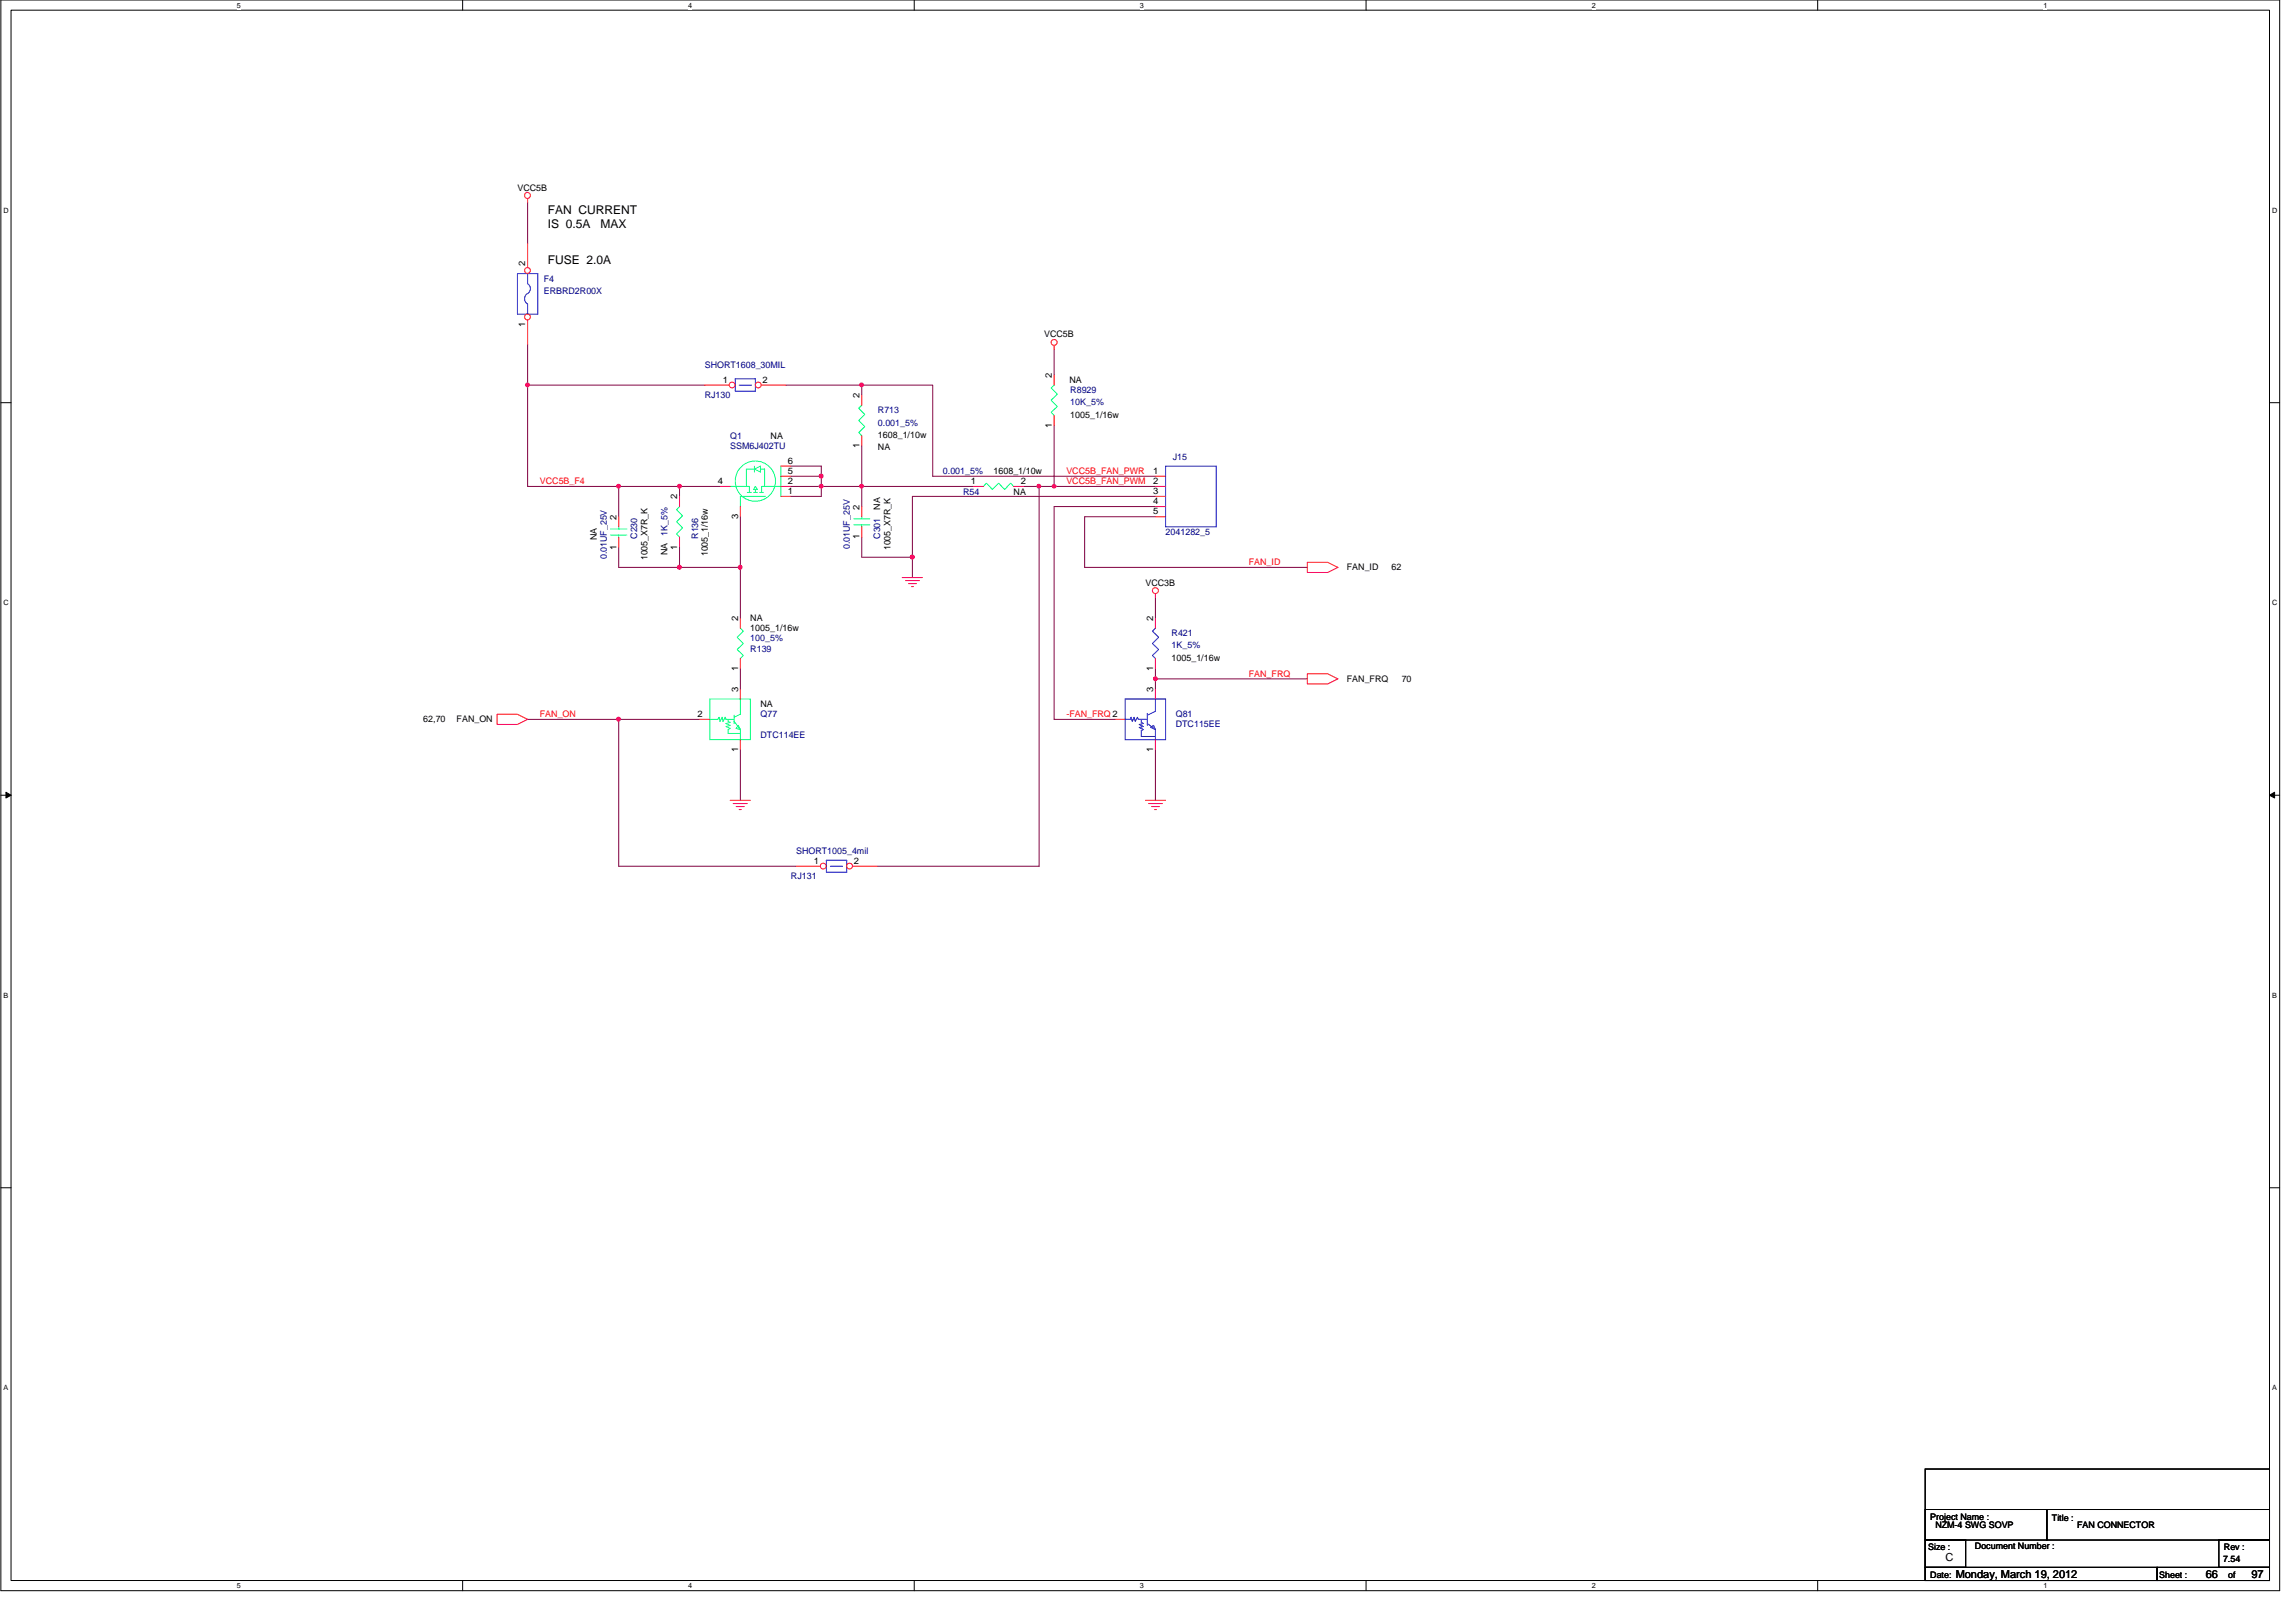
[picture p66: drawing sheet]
<svg xmlns="http://www.w3.org/2000/svg" width="420mm" height="297mm" viewBox="0 0 420 297" stroke-linecap="round" stroke-linejoin="round" font-family="sans-serif">
<defs><g id="words">
<g font-size="2.2">
<text x="100.3" y="39.1">FAN CURRENT</text>
<text x="100.3" y="41.7">IS 0.5A</text>
<text x="109.9" y="41.7">MAX</text>
<text x="100.3" y="48.4">FUSE 2.0A</text>
</g>
<g font-size="2">
<text x="356.2" y="285.6">C</text>
<text x="358" y="288.8">Monday, March 19, 2012</text>
<text x="403.8" y="288.8">66</text>
<text x="412.2" y="288.8">97</text>
</g>
<g font-size="1.7">
<text x="94.7" y="34.9">VCC5B</text>
<text x="96.2" y="48.8" transform="rotate(-90 96.2 48.8)">2</text>
<text x="96.2" y="59.8" transform="rotate(-90 96.2 59.8)">1</text>
<text x="191.2" y="61.8">VCC5B</text>
<text x="132.3" y="70.1">1</text>
<text x="139.6" y="70.1">2</text>
<text x="192.6" y="69.2" transform="rotate(-90 192.6 69.2)">2</text>
<text x="195.8" y="70.1">NA</text>
<text x="157.3" y="72.9" transform="rotate(-90 157.3 72.9)">2</text>
<text x="195.9" y="76.4">1005_1/16w</text>
<text x="141.1" y="80.3">NA</text>
<text x="157.3" y="82" transform="rotate(-90 157.3 82)">1</text>
<text x="160.7" y="80.1">1608_1/10w</text>
<text x="160.7" y="82.3">NA</text>
<text x="192.6" y="78.3" transform="rotate(-90 192.6 78.3)">1</text>
<text x="131.4" y="88.6">4</text>
<text x="144.3" y="86.7">5</text>
<text x="144.3" y="88.6">2</text>
<text x="144.3" y="84.9">6</text>
<text x="177.7" y="88.6">1</text>
<text x="181.9" y="86.8">1608_1/10w</text>
<text x="186.9" y="88.6">2</text>
<text x="211.1" y="86.7">1</text>
<text x="211.1" y="88.6">2</text>
<text x="112.8" y="95.1" transform="rotate(-90 112.8 95.1)">2</text>
<text x="124" y="91.4" transform="rotate(-90 124 91.4)">2</text>
<text x="135.1" y="95" transform="rotate(-90 135.1 95)">3</text>
<text x="144.3" y="90.4">1</text>
<text x="157.3" y="93.3" transform="rotate(-90 157.3 93.3)">2</text>
<text x="161.2" y="93.3" transform="rotate(-90 161.2 93.3)">NA</text>
<text x="185.6" y="90.5">NA</text>
<text x="211.1" y="90.4">3</text>
<text x="211.1" y="92.3">4</text>
<text x="211.1" y="94.1">5</text>
<text x="109.3" y="98.8" transform="rotate(-90 109.3 98.8)">NA</text>
<text x="112.8" y="100.6" transform="rotate(-90 112.8 100.6)">1</text>
<text x="122.2" y="101.6" transform="rotate(-90 122.2 101.6)">NA</text>
<text x="124" y="100.6" transform="rotate(-90 124 100.6)">1</text>
<text x="129.6" y="101.8" transform="rotate(-90 129.6 101.8)">1005_1/16w</text>
<text x="157.3" y="98.7" transform="rotate(-90 157.3 98.7)">1</text>
<text x="163" y="100.7" transform="rotate(-90 163 100.7)">1005_X7R_K</text>
<text x="118.5" y="102.5" transform="rotate(-90 118.5 102.5)">1005_X7R_K</text>
<text x="209.7" y="107.2">VCC3B</text>
<text x="246.6" y="104.4">FAN_ID</text>
<text x="254.8" y="104.4">62</text>
<text x="135.1" y="113.7" transform="rotate(-90 135.1 113.7)">2</text>
<text x="137.4" y="113.7">NA</text>
<text x="211.1" y="113.7" transform="rotate(-90 211.1 113.7)">2</text>
<text x="137.4" y="115.5">1005_1/16w</text>
<text x="135.1" y="122.8" transform="rotate(-90 135.1 122.8)">1</text>
<text x="211.1" y="122.8" transform="rotate(-90 211.1 122.8)">1</text>
<text x="214.5" y="120.9">1005_1/16w</text>
<text x="246.6" y="124.8">FAN_FRQ</text>
<text x="256.6" y="124.8">70</text>
<text x="127.7" y="131.2">2</text>
<text x="135.1" y="126.6" transform="rotate(-90 135.1 126.6)">3</text>
<text x="139.2" y="129.4">NA</text>
<text x="211.1" y="126.6" transform="rotate(-90 211.1 126.6)">3</text>
<text x="77.5" y="132.2">62,70</text>
<text x="83.6" y="132.2">FAN_ON</text>
<text x="135.1" y="137.7" transform="rotate(-90 135.1 137.7)">1</text>
<text x="211.1" y="137.7" transform="rotate(-90 211.1 137.7)">1</text>
<text x="149" y="158.1">1</text>
<text x="156.3" y="158.1">2</text>
<text x="353.4" y="278.1">Project Name :</text>
<text x="354.3" y="279.6">NZM-4 SWG SOVP</text>
<text x="375.7" y="278.3">Title :</text>
<text x="380.3" y="279.6">FAN CONNECTOR</text>
<text x="353" y="283.7">Size :</text>
<text x="361.6" y="283.5">Document Number :</text>
<text x="407" y="285.9">7.54</text>
<text x="407.1" y="283.7">Rev :</text>
<text x="353.4" y="288.7">Date:</text>
<text x="395.3" y="288.7">Sheet :</text>
<text x="407.9" y="288.7">of</text>
</g>
<g font-size="1.7" fill="#000080">
<text x="99.6" y="51.6">F4</text>
<text x="99.6" y="53.8">ERBRD2R00X</text>
<text x="129" y="67.3">SHORT1608_30MIL</text>
<text x="195.9" y="72">R8929</text>
<text x="129" y="72.9">RJ130</text>
<text x="160.7" y="75.6">R713</text>
<text x="160.7" y="77.9">0.001_5%</text>
<text x="195.9" y="74.2">10K_5%</text>
<text x="133.7" y="80.3">Q1</text>
<text x="133.7" y="82.2">SSM6J402TU</text>
<text x="172.6" y="86.8">0.001_5%</text>
<text x="214.7" y="84.2">J15</text>
<text x="176.3" y="90.5">R54</text>
<text x="116.7" y="98.6" transform="rotate(-90 116.7 98.6)">C230</text>
<text x="122.2" y="98.1" transform="rotate(-90 122.2 98.1)">1K_5%</text>
<text x="127.8" y="98.6" transform="rotate(-90 127.8 98.6)">R136</text>
<text x="155.6" y="100.5" transform="rotate(-90 155.6 100.5)">0.01UF_25V</text>
<text x="161.2" y="98.6" transform="rotate(-90 161.2 98.6)">C301</text>
<text x="213.4" y="97.9">2041282_5</text>
<text x="111.1" y="102.4" transform="rotate(-90 111.1 102.4)">0.01UF_25V</text>
<text x="137.4" y="119.3">R139</text>
<text x="137.4" y="117.4">100_5%</text>
<text x="214.5" y="116.5">R421</text>
<text x="214.5" y="118.7">1K_5%</text>
<text x="139.2" y="131.3">Q77</text>
<text x="215.3" y="131.3">Q81</text>
<text x="139.2" y="135">DTC114EE</text>
<text x="215.3" y="133.1">DTC115EE</text>
<text x="144.8" y="161">RJ131</text>
<text x="145.7" y="156.3">SHORT1005_4mil</text>
</g>
<g font-size="1.7" fill="#f00">
<text x="98.8" y="88.6">VCC5B_F4</text>
<text x="195.2" y="88.6">VCC5B_FAN_PWM</text>
<text x="195.2" y="86.8">VCC5B_FAN_PWR</text>
<text x="228.6" y="103.5">FAN_ID</text>
<text x="228.6" y="123.9">FAN_FRQ</text>
<text x="98.8" y="131.3">FAN_ON</text>
<text x="195.2" y="131.3">-FAN_FRQ 2</text>
</g>
<g font-size="1.3">
<text x="43.3" y="1.4">5</text>
<text x="126" y="1.4">4</text>
<text x="208.7" y="1.4">3</text>
<text x="291.4" y="1.4">2</text>
<text x="374.1" y="1.4">1</text>
<text x=".6" y="38.9">D</text>
<text x="416" y="38.9">D</text>
<text x=".6" y="110.8">C</text>
<text x="416" y="110.8">C</text>
<text x=".6" y="182.6">B</text>
<text x="416" y="182.6">B</text>
<text x=".6" y="254.5">A</text>
<text x="416" y="254.5">A</text>
<text x="43.3" y="290.7">5</text>
<text x="126" y="290.7">4</text>
<text x="208.7" y="290.7">3</text>
<text x="291.4" y="290.7">2</text>
<text x="374.1" y="290.7">1</text>
</g>
</g></defs>
<path d="M.2 0h417.2v291.1h-417.2zM2 1.9h413.5v287.4h-413.5z" fill="none" stroke="#000" stroke-width=".18"/>
<g fill="#fff">
<path d="M43.3 .2h.8v1.5h-.8z"/>
<path d="M43.3 289.5h.8v1.5h-.8z"/>
</g>
<path d="M84.7 0v1.9M84.7 289.3v1.8" fill="none" stroke="#000" stroke-width=".18"/>
<g fill="#fff">
<path d="M126 .2h.7v1.5h-.7z"/>
<path d="M126 289.5h.7v1.5h-.7z"/>
</g>
<path d="M167.4 0v1.9M167.4 289.3v1.8" fill="none" stroke="#000" stroke-width=".18"/>
<g fill="#fff">
<path d="M208.7 .2h.7v1.5h-.7z"/>
<path d="M208.7 289.5h.7v1.5h-.7z"/>
</g>
<path d="M250.1 0v1.9M250.1 289.3v1.8" fill="none" stroke="#000" stroke-width=".18"/>
<g fill="#fff">
<path d="M291.4 .2h.7v1.5h-.7z"/>
<path d="M291.4 289.5h.7v1.5h-.7z"/>
</g>
<path d="M332.8 0v1.9M332.8 289.3v1.8" fill="none" stroke="#000" stroke-width=".18"/>
<g fill="#fff">
<path d="M374.1 .2h.7v1.5h-.7z"/>
<path d="M374.1 289.5h.7v1.5h-.7z"/>
<path d="M.6 37.8h1v1.4h-1z"/>
<path d="M416 37.8h.9v1.4h-.9z"/>
<path d="M.6 109.6h1v1.5h-1z"/>
<path d="M416 109.6h.9v1.5h-.9z"/>
</g>
<path d="M.2 73.7h1.8M415.5 73.7h1.9" fill="none" stroke="#000" stroke-width=".18"/>
<g fill="#fff">
<path d="M.6 181.4h.9v1.5h-.9z"/>
<path d="M416 181.4h.8v1.5h-.8z"/>
</g>
<path d="M.2 145.5h1.8M415.5 145.5h1.9" fill="none" stroke="#000" stroke-width=".18"/>
<path d="M1.1 145l.9 .5-.9 .5zM415.5 145.5l.9-.5v1z" fill="#000" stroke="#000" stroke-width=".18"/>
<g fill="#fff">
<path d="M.6 253.3h.8v1.5h-.8z"/>
<path d="M416 253.3h.8v1.5h-.8z"/>
</g>
<path d="M.2 217.4h1.8M415.5 217.4h1.9M352.5 276.3h22.2v5.6h-22.2zM352.5 268.9h63v20.4h-63zM374.7 276.3h40.8v5.6h-40.8zM352.5 281.9h7.4v5h-7.4zM352.5 286.9h42.4v2.4h-42.4zM394.9 286.9h20.6v2.4h-20.6zM406.2 281.9h9.3v5h-9.3z" fill="none" stroke="#000" stroke-width=".18"/>
<g fill="none" stroke="#800040" stroke-width=".18">
<path d="M96.6 37.1v7.4M96.6 63v7.5h32.4M96.6 70.5v18.5h16.7M143.9 70.5h13.9M157.8 70.5h13v16.7h40.7M157.8 70.5v1.8M193 77.9v11.1M193 64v4.6M113.3 89h11.1M113.3 89v5.6M124.4 89h7.4M124.4 89v1.8"/>
<path d="M135.5 94.6v9.2M144.8 85.3h5.6v1.9M144.8 89h5.6M144.8 87.2h5.6M150.4 89v1.8h-5.6M150.4 87.2v1.8M150.4 89h7.4M157.8 89h20.4M157.8 89v3.7M157.8 98.3v3.7h9.2M157.8 81.6v7.4M187.4 89h2.8"/>
<path d="M190.2 89h2.8M190.2 89v69.5h-29.6M193 89h18.5M211.5 90.8h-44.5v11.2M211.5 92.7h-18.5v39h11.1M211.5 94.6h-12.9v9.2h40.7M113.3 100.1v3.7h11.1M124.4 103.8h11.1M124.4 100.1v3.7M135.5 103.8v9.3M167 102v3.7M211.5 109.4v3.7"/>
<path d="M96.6 131.7h16.7M113.3 131.7v26.8h32.4M113.3 131.7h14.8M135.5 122.4v3.7M135.5 137.2v9.3M211.5 124.2v1.9M211.5 137.2v9.3M211.5 122.4v1.8M211.5 124.2h27.8"/>
</g>
<g fill="#f0f" stroke="#f0f" stroke-width=".18">
<circle cx="96.6" cy="70.4" r=".36"/>
<circle cx="124.4" cy="89" r=".36"/>
<circle cx="124.4" cy="103.8" r=".37"/>
<circle cx="135.5" cy="103.8" r=".35"/>
<circle cx="150.3" cy="89" r=".36"/>
<circle cx="150.3" cy="87.1" r=".37"/>
<circle cx="157.7" cy="89" r=".36"/>
<circle cx="167" cy="102" r=".37"/>
<circle cx="211.5" cy="124.2" r=".35"/>
<circle cx="113.3" cy="89" r=".36"/>
<circle cx="193" cy="89" r=".34"/>
<circle cx="157.7" cy="70.4" r=".36"/>
<circle cx="190.2" cy="89" r=".34"/>
<circle cx="113.2" cy="131.6" r=".37"/>
</g>
<g fill="none" stroke="#f00" stroke-width=".18">
<path d="M96.6 36.4v.7M157.8 79.8v1.8M157.8 72.3v1.9M193 63.2v.8M113.3 98.3v1.8M113.3 94.6v1.8M165.2 105.7h3.7M165.8 106.3h2.5M166.3 106.8h1.5M166.9 107.4h.3M211.5 108.7v.7M239.3 102.9h3.8l1.8 .9-1.8 1h-3.8z"/>
<path d="M91 130.7h3.7l1.9 1-1.9 .9h-3.7zM128.1 131.7h1.9M135.5 126.1v1.8M135.5 135.4v1.8M239.3 123.3h3.8l1.8 .9-1.8 1h-3.8zM133.7 146.5h3.7M134.2 147.1h2.6M134.8 147.6h1.5M135.3 148.2h.4M209.7 146.5h3.7M210.3 147.1h2.5M210.8 147.6h1.5"/>
<path d="M211.4 148.2h.3"/>
<circle cx="96.6" cy="35.8" r=".55"/>
<circle cx="193" cy="62.7" r=".55"/>
<circle cx="211.5" cy="108.1" r=".55"/>
</g>
<path d="M157.8 74.2l-.6 .5 1.1 1.2-1.1 1.1 1.1 1.1-1.1 1.1 .6 .6" fill="none" stroke="#00ff40" stroke-width=".18"/>
<path d="M111.8 96.8h3M111.8 97.9h3M113.3 97.9v.4M113.3 96.4v.4M130 131.7h1.4l.2-.4 .2 .7 .4-.7 .2 .7 .3-.7 .2 .4h1.5M130 127.9h7.4v7.5h-7.4zM133.3 131.7v.3l.4 .2-.8 .2 .8 .4-.8 .2 .8 .3-.4 .2v.7h2.2M134.4 130.9v1.5M134.4 132l1.1 1.5M135.2 132.8l.3 .7-.7-.2zM135.5 133.5v1.9M135.5 127.9v2.8l-1.1 .6" fill="none" stroke="#00ff80" stroke-width=".18"/>
<path d="M134.6 69.3h3.7v2.3h-3.7zM135.3 70.5h2.3" fill="none" stroke="#00f" stroke-width=".18"/>
<circle cx="134" cy="70.5" r=".54" fill="#fff" stroke="#f00" stroke-width=".18"/>
<path d="M129 70.5h4.5" fill="none" stroke="#f00" stroke-width=".18"/>
<circle cx="138.8" cy="70.5" r=".54" fill="#fff" stroke="#f00" stroke-width=".18"/>
<path d="M139.4 70.5h4.5M157.8 96.4v1.9M157.8 92.7v1.9M211.5 113.1v1.9M211.5 120.5v1.9" fill="none" stroke="#f00" stroke-width=".18"/>
<path d="M211.5 115l-.5 .5 1.1 1.1-1.1 1.2 1.1 1.1-1.1 1.1 .5 .5M151.3 157.4h3.7v2.2h-3.7zM152 158.5h2.3" fill="none" stroke="#00f" stroke-width=".18"/>
<path d="M156.3 96.1h2.9M156.3 95h2.9M157.8 96.1v.3M157.8 94.6v.4" fill="none" stroke="#00ff80" stroke-width=".18"/>
<circle cx="155.5" cy="158.5" r=".54" fill="#fff" stroke="#f00" stroke-width=".18"/>
<path d="M156.1 158.5h4.5" fill="none" stroke="#f00" stroke-width=".18"/>
<circle cx="150.7" cy="158.5" r=".54" fill="#fff" stroke="#f00" stroke-width=".18"/>
<g fill="none" stroke="#f00" stroke-width=".18">
<path d="M193 76v1.9M193 68.6v1.9M124.4 98.3v1.8M124.4 90.8v1.9M211.5 87.2h1.9M211.5 89h1.9M211.5 90.8h1.9M211.5 92.7h1.9M211.5 94.6h1.9M135.5 113.1v1.9M135.5 120.5v1.9M204.1 131.7h1.9"/>
<path d="M211.5 135.4v1.8M211.5 126.1v1.8M145.7 158.5h4.5"/>
</g>
<path d="M193 70.5l-.6 .5 1.2 1.1-1.2 1.1 1.2 1.2-1.2 1.1 .6 .5M124.4 92.7l-.5 .6 1.1 1.1-1.1 1.1 1.1 1.1-1.1 1.1 .5 .6M135.5 115l.6 .5-1.2 1.1 1.2 1.2-1.2 1.1 1.2 1.1-.6 .5" fill="none" stroke="#00ff80" stroke-width=".18"/>
<g fill="none" stroke="#00f" stroke-width=".18">
<path d="M94.7 50.1h3.8v7.4h-3.8zM96.6 53.7a1.15 1.15 0 0 0 0 1.9v1.9M96.6 51.9a1.06 1.06 0 0 1 0 1.9M96.6 50.1v1.8M213.4 85.3h9.3v11.1h-9.3zM206 127.9h7.4v7.5h-7.4zM206 131.7h.9l.2-.4 .2 .7 .3-.7 .2 .7 .4-.7 .2 .4h1.6M208.9 131.7v.5l.4 .2-.7 .2 .7 .4-.7 .1 .7 .4-.4 .2v1.1h2.6M210 132.4l1.5 1.1M210 130.6v2.2M210.6 133.1l.6-.3 .3 .7zM211.5 127.9v2.3l-1.5 .7"/>
<path d="M211.5 133.5v1.9"/>
</g>
<circle cx="96.6" cy="49.5" r=".54" fill="#fff" stroke="#f00" stroke-width=".18"/>
<path d="M96.6 44.5v4.5" fill="none" stroke="#f00" stroke-width=".18"/>
<circle cx="96.6" cy="58" r=".54" fill="#fff" stroke="#f00" stroke-width=".18"/>
<path d="M96.6 58.6v4.4M131.8 89h1.9M135.5 92.7v1.9M142.9 87.2h1.9M142.9 90.8h1.9M142.9 89h1.9M142.9 85.3h1.9M178.2 89h1.8M185.6 89h1.8" fill="none" stroke="#f00" stroke-width=".18"/>
<g fill="none" stroke="#00ff80" stroke-width=".18">
<path d="M133.7 89h3.5v1.1M136.8 90.1h.8M138 90.1h.7M138.1 85.9l1.1 .5v-1.1l-1.1 .6h-1.5v3.1M138.1 85.3v1.1M138.3 89.6v.5M138.3 89l.4 .6h-.7zM139.1 90.1h.7M139.2 85.9h.8v3.1M140.2 90.8h-4.7v1.9M142.9 89h-3.5v1.1M142.9 85.3v5.5"/>
<path d="M180 89l.6-.6 1.1 1.2 1.1-1.2 1.1 1.2 1.1-1.2 .6 .6"/>
<circle cx="138.3" cy="88.1" r="3.7"/>
</g>
<g fill="#f0f" stroke="#f0f" stroke-width=".18">
<circle cx="96.6" cy="70.4" r=".36"/>
<circle cx="124.4" cy="89" r=".36"/>
<circle cx="124.4" cy="103.8" r=".37"/>
<circle cx="135.5" cy="103.8" r=".35"/>
<circle cx="150.3" cy="89" r=".36"/>
<circle cx="150.3" cy="87.1" r=".37"/>
<circle cx="157.7" cy="89" r=".36"/>
<circle cx="167" cy="102" r=".37"/>
<circle cx="211.5" cy="124.2" r=".35"/>
<circle cx="113.3" cy="89" r=".36"/>
<circle cx="193" cy="89" r=".34"/>
<circle cx="157.7" cy="70.4" r=".36"/>
<circle cx="190.2" cy="89" r=".34"/>
<circle cx="113.2" cy="131.6" r=".37"/>
</g>
<use href="#words"/>
</svg>
